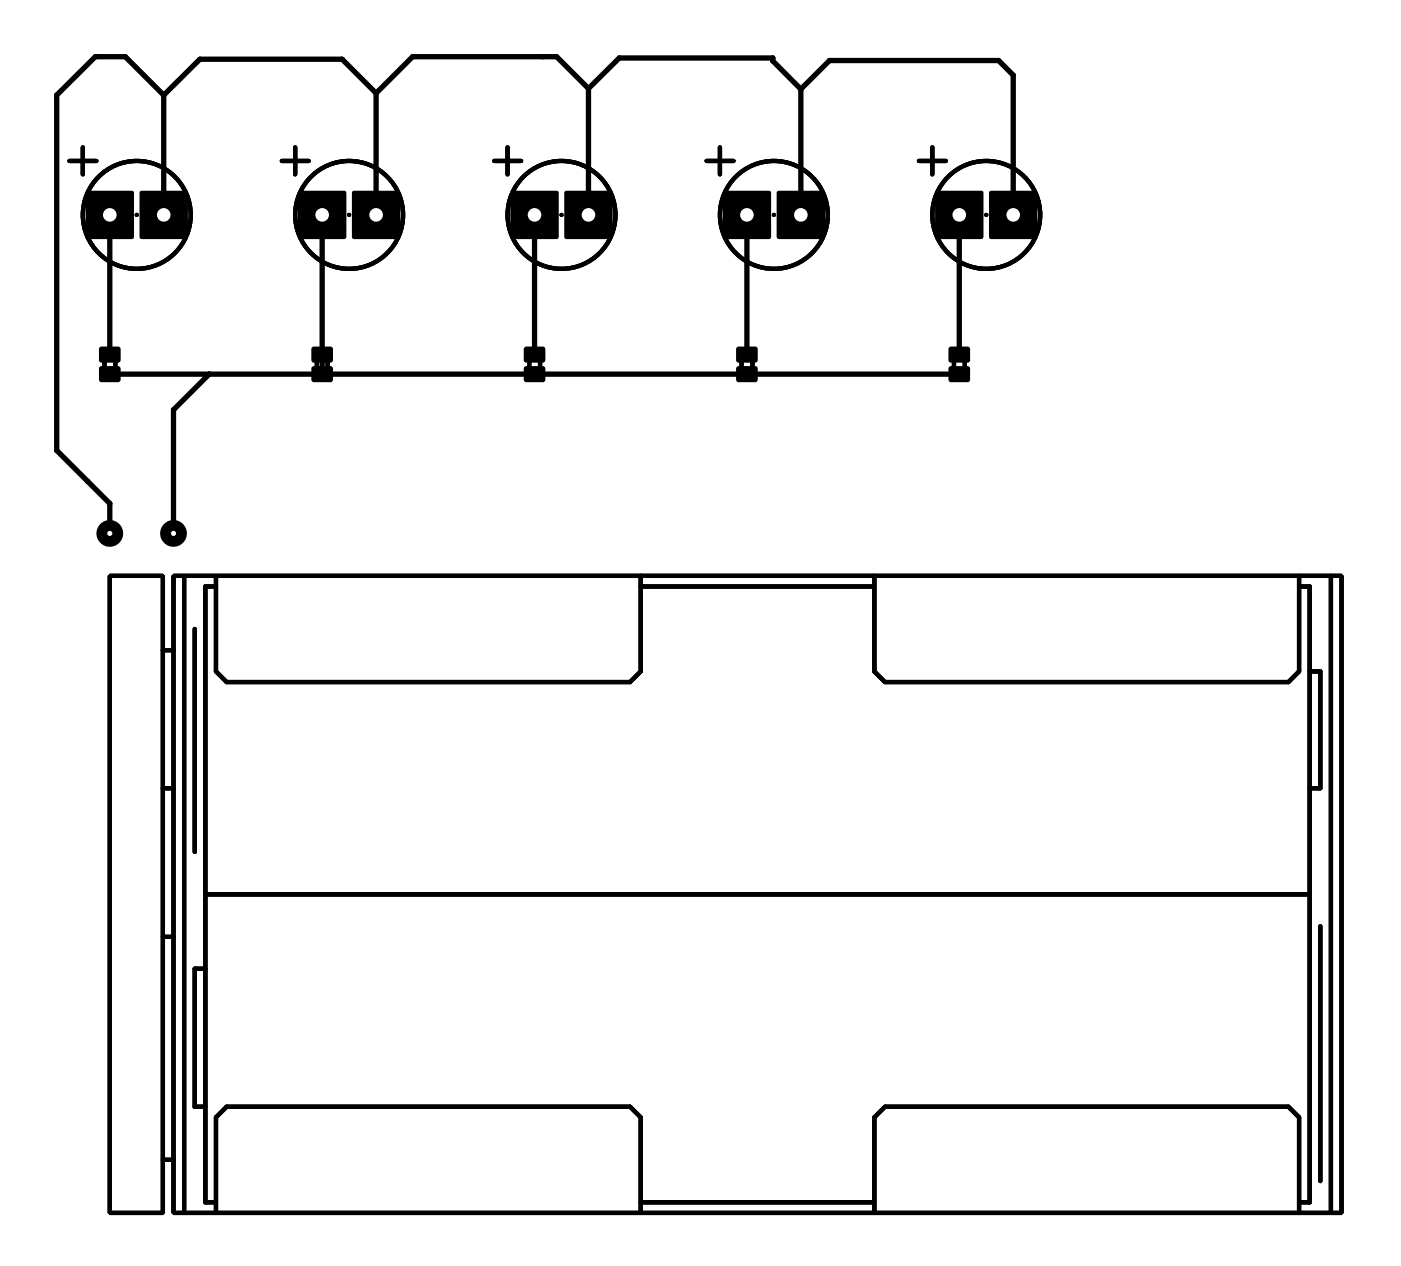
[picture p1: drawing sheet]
<svg xmlns="http://www.w3.org/2000/svg" width="66mm" height="60mm" viewBox="0 0 66 60" stroke-linecap="round" stroke-linejoin="round" font-family="sans-serif">
<path d="M4.8 17.4h.7v.5h-.7zM4.8 16.4h.7v.5h-.7zM14.8 17.4h.7v.5h-.7zM14.8 16.4h.7v.5h-.7zM24.8 17.4h.7v.5h-.7zM24.8 16.4h.7v.5h-.7zM34.8 17.4h.7v.5h-.7zM34.8 16.4h.7v.5h-.7zM44.8 17.4h.7v.5h-.7zM44.8 16.4h.7v.5h-.7z" fill="#000"/>
<g fill="none" stroke="#000" stroke-width=".2">
<path d="M3.3 7.6h1.2M3.9 6.9v1.3M4.9 17.1v.1M5.4 17.1v.1M6.4 10.1h.1M13.3 7.6h1.2M13.9 6.9v1.3M14.9 17.1v.1M15.4 17.1v.1M16.4 10.1h.1M23.3 7.6h1.2M23.9 6.9v1.3"/>
<path d="M24.9 17.1v.1M25.4 17.1v.1M26.4 10.1h.1M33.3 7.6h1.2M33.9 6.9v1.3M34.9 17.1v.1M35.4 17.1v.1M36.4 10.1h.1M43.3 7.6h1.2M43.9 6.9v1.3M44.9 17.1v.1M45.4 17.1v.1"/>
<path d="M46.4 10.1h.1M5.2 27.1h2.5v30h-2.5zM7.7 37.1h.5M7.7 30.6h.5M8.2 27.1h55v30h-55zM8.7 27.1v30M9.2 29.6v10.5M10.2 27.1v4.5l.5 .5h19l.5-.5v-4.5M10.2 27.6h-.5v29h.5M30.2 27.6h11M41.2 27.1v4.5l.5 .5h19l.5-.5v-4.5M61.2 27.6h.5v29h-.5"/>
<path d="M61.7 31.6h.5v5.5h-.5M62.7 27.1v30M7.7 44.1h.5M7.7 54.6h.5M9.7 45.6h-.5v6.5h.5M9.7 42.1h52M10.2 57.1v-4.5l.5-.5h19l.5 .5v4.5M30.2 56.6h11M41.2 57.1v-4.5l.5-.5h19l.5 .5v4.5M62.2 43.6v12"/>
<circle cx="6.4" cy="10.1" r="2.54"/>
<circle cx="16.4" cy="10.1" r="2.54"/>
<circle cx="26.4" cy="10.1" r="2.54"/>
<circle cx="36.4" cy="10.1" r="2.54"/>
<circle cx="46.4" cy="10.1" r="2.54"/>
</g>
<g fill="#000">
<path d="M4.1 9h2.2v2.2h-2.2z" fill-rule="evenodd"/>
<path d="M4.7 17.3h.9l.1 .6-1 .1z" fill-rule="evenodd"/>
<path d="M4.7 16.4l.9-.1 .1 .7-1 .1z" fill-rule="evenodd"/>
<path d="M6.6 9h2.2v2.2h-2.2z" fill-rule="evenodd"/>
<path d="M14.1 9h2.2v2.2h-2.2z" fill-rule="evenodd"/>
<path d="M14.7 17.3h.9l.1 .6-1 .1z" fill-rule="evenodd"/>
<path d="M14.7 16.4l.9-.1 .1 .7-1 .1z" fill-rule="evenodd"/>
<path d="M16.6 9h2.2v2.2h-2.2z" fill-rule="evenodd"/>
<path d="M24.1 9h2.2v2.2h-2.2z" fill-rule="evenodd"/>
<path d="M24.7 17.3h.9l.1 .6-1 .1z" fill-rule="evenodd"/>
<path d="M24.7 16.4l.9-.1 .1 .7-1 .1z" fill-rule="evenodd"/>
<path d="M26.6 9h2.2v2.2h-2.2z" fill-rule="evenodd"/>
<path d="M34.1 9h2.2v2.2h-2.2z" fill-rule="evenodd"/>
<path d="M34.7 17.3h.9l.1 .6-1 .1z" fill-rule="evenodd"/>
<path d="M34.7 16.4l.9-.1 .1 .7-1 .1z" fill-rule="evenodd"/>
<path d="M36.6 9h2.2v2.2h-2.2z" fill-rule="evenodd"/>
<path d="M44.1 9h2.2v2.2h-2.2z" fill-rule="evenodd"/>
<path d="M44.7 17.3h.9l.1 .6-1 .1z" fill-rule="evenodd"/>
<path d="M44.7 16.4l.9-.1 .1 .7-1 .1z" fill-rule="evenodd"/>
<path d="M46.6 9h2.2v2.2h-2.2z" fill-rule="evenodd"/>
<circle cx="2.7" cy="4.5" r=".12"/>
<circle cx="4.5" cy="2.7" r=".12"/>
<circle cx="5.9" cy="2.7" r=".12"/>
<circle cx="7.7" cy="4.5" r=".12"/>
<circle cx="8.2" cy="19.3" r=".12"/>
<circle cx="9.4" cy="2.8" r=".12"/>
<circle cx="9.8" cy="17.6" r=".12"/>
<circle cx="16.1" cy="2.8" r=".12"/>
<circle cx="17.7" cy="4.4" r=".12"/>
<circle cx="19.4" cy="2.7" r=".12"/>
<circle cx="25.6" cy="2.7" r=".12"/>
<circle cx="26.2" cy="2.7" r=".12"/>
<circle cx="27.7" cy="4.2" r=".12"/>
<circle cx="29.2" cy="2.7" r=".12"/>
<circle cx="36.4" cy="2.7" r=".12"/>
<circle cx="36.4" cy="2.9" r=".12"/>
<circle cx="37.7" cy="4.2" r=".12"/>
<circle cx="39.1" cy="2.8" r=".12"/>
<circle cx="47" cy="2.8" r=".12"/>
<circle cx="47.7" cy="3.5" r=".12"/>
<circle cx="2.7" cy="21.2" r=".12"/>
<circle cx="4.1" cy="22.7" r=".12"/>
<circle cx="5.2" cy="25.1" r=".63"/>
<circle cx="5.2" cy="23.7" r=".12"/>
<circle cx="8.2" cy="25.1" r=".51"/>
<circle cx="8.2" cy="25.1" r=".63"/>
</g>
<g fill="none" stroke="#000" stroke-width=".25">
<path d="M5.2 10.1v6.6M5.2 17.6h40M7.7 4.5l-1.8-1.8h-1.4l-1.8 1.8v16.7l2.5 2.5v1.4M7.7 4.5v5.6M9.8 17.6l-1.6 1.7v5.8M15.2 10.1v7.5M17.7 4.4v5.7M17.7 4.4l-1.6-1.6h-6.7l-1.7 1.7M25.2 10.1v6.6M27.7 4.2l-1.5-1.5h-6.8l-1.7 1.7M27.7 4.2v5.9M27.7 4.2l1.5-1.5h7.2v.2l1.3 1.3"/>
<path d="M35.2 10.1v6.6M37.7 4.2l1.4-1.4h7.9l.7 .7v6.6M37.7 4.2v5.9M45.2 10.1v6.6"/>
</g>
<circle cx="8.2" cy="25.1" r=".12" fill="#fff"/>
<circle cx="5.2" cy="25.1" r=".51" fill="#000"/>
<circle cx="5.2" cy="25.1" r=".12" fill="#fff"/>
<path d="M4.2 9.1h2v2h-2z" fill="#000"/>
<circle cx="5.2" cy="10.1" r=".32" fill="#fff"/>
<path d="M6.7 9.1h2v2h-2z" fill="#000"/>
<circle cx="7.7" cy="10.1" r=".32" fill="#fff"/>
<path d="M14.2 9.1h2v2h-2z" fill="#000"/>
<circle cx="15.2" cy="10.1" r=".32" fill="#fff"/>
<path d="M16.7 9.1h2v2h-2z" fill="#000"/>
<circle cx="17.7" cy="10.1" r=".32" fill="#fff"/>
<path d="M24.2 9.1h2v2h-2z" fill="#000"/>
<circle cx="25.2" cy="10.1" r=".32" fill="#fff"/>
<path d="M26.7 9.1h2v2h-2z" fill="#000"/>
<circle cx="27.7" cy="10.1" r=".32" fill="#fff"/>
<path d="M34.2 9.1h2v2h-2z" fill="#000"/>
<circle cx="35.2" cy="10.1" r=".32" fill="#fff"/>
<path d="M36.7 9.1h2v2h-2z" fill="#000"/>
<circle cx="37.7" cy="10.1" r=".32" fill="#fff"/>
<path d="M44.2 9.1h2v2h-2z" fill="#000"/>
<circle cx="45.2" cy="10.1" r=".32" fill="#fff"/>
<path d="M46.7 9.1h2v2h-2z" fill="#000"/>
<circle cx="47.7" cy="10.1" r=".32" fill="#fff"/>
<path d="M4.8 17.4h.7v.5h-.7zM4.8 16.4h.7v.5h-.7zM14.8 17.4h.7v.5h-.7zM14.8 16.4h.7v.5h-.7zM24.8 17.4h.7v.5h-.7zM24.8 16.4h.7v.5h-.7zM34.8 17.4h.7v.5h-.7zM34.8 16.4h.7v.5h-.7zM44.8 17.4h.7v.5h-.7zM44.8 16.4h.7v.5h-.7z" fill="#000"/>
<g fill="none" stroke="#000" stroke-width=".2">
<path d="M3.3 7.6h1.2M3.9 6.9v1.3M4.9 17.1v.1M5.4 17.1v.1M6.4 10.1h.1M13.3 7.6h1.2M13.9 6.9v1.3M14.9 17.1v.1M15.4 17.1v.1M16.4 10.1h.1M23.3 7.6h1.2M23.9 6.9v1.3"/>
<path d="M24.9 17.1v.1M25.4 17.1v.1M26.4 10.1h.1M33.3 7.6h1.2M33.9 6.9v1.3M34.9 17.1v.1M35.4 17.1v.1M36.4 10.1h.1M43.3 7.6h1.2M43.9 6.9v1.3M44.9 17.1v.1M45.4 17.1v.1"/>
<path d="M46.4 10.1h.1M5.2 27.1h2.5v30h-2.5zM7.7 37.1h.5M7.7 30.6h.5M8.2 27.1h55v30h-55zM8.7 27.1v30M9.2 29.6v10.5M10.2 27.1v4.5l.5 .5h19l.5-.5v-4.5M10.2 27.6h-.5v29h.5M30.2 27.6h11M41.2 27.1v4.5l.5 .5h19l.5-.5v-4.5M61.2 27.6h.5v29h-.5"/>
<path d="M61.7 31.6h.5v5.5h-.5M62.7 27.1v30M7.7 44.1h.5M7.7 54.6h.5M9.7 45.6h-.5v6.5h.5M9.7 42.1h52M10.2 57.1v-4.5l.5-.5h19l.5 .5v4.5M30.2 56.6h11M41.2 57.1v-4.5l.5-.5h19l.5 .5v4.5M62.2 43.6v12"/>
<circle cx="6.4" cy="10.1" r="2.54"/>
<circle cx="16.4" cy="10.1" r="2.54"/>
<circle cx="26.4" cy="10.1" r="2.54"/>
<circle cx="36.4" cy="10.1" r="2.54"/>
<circle cx="46.4" cy="10.1" r="2.54"/>
</g>
</svg>
